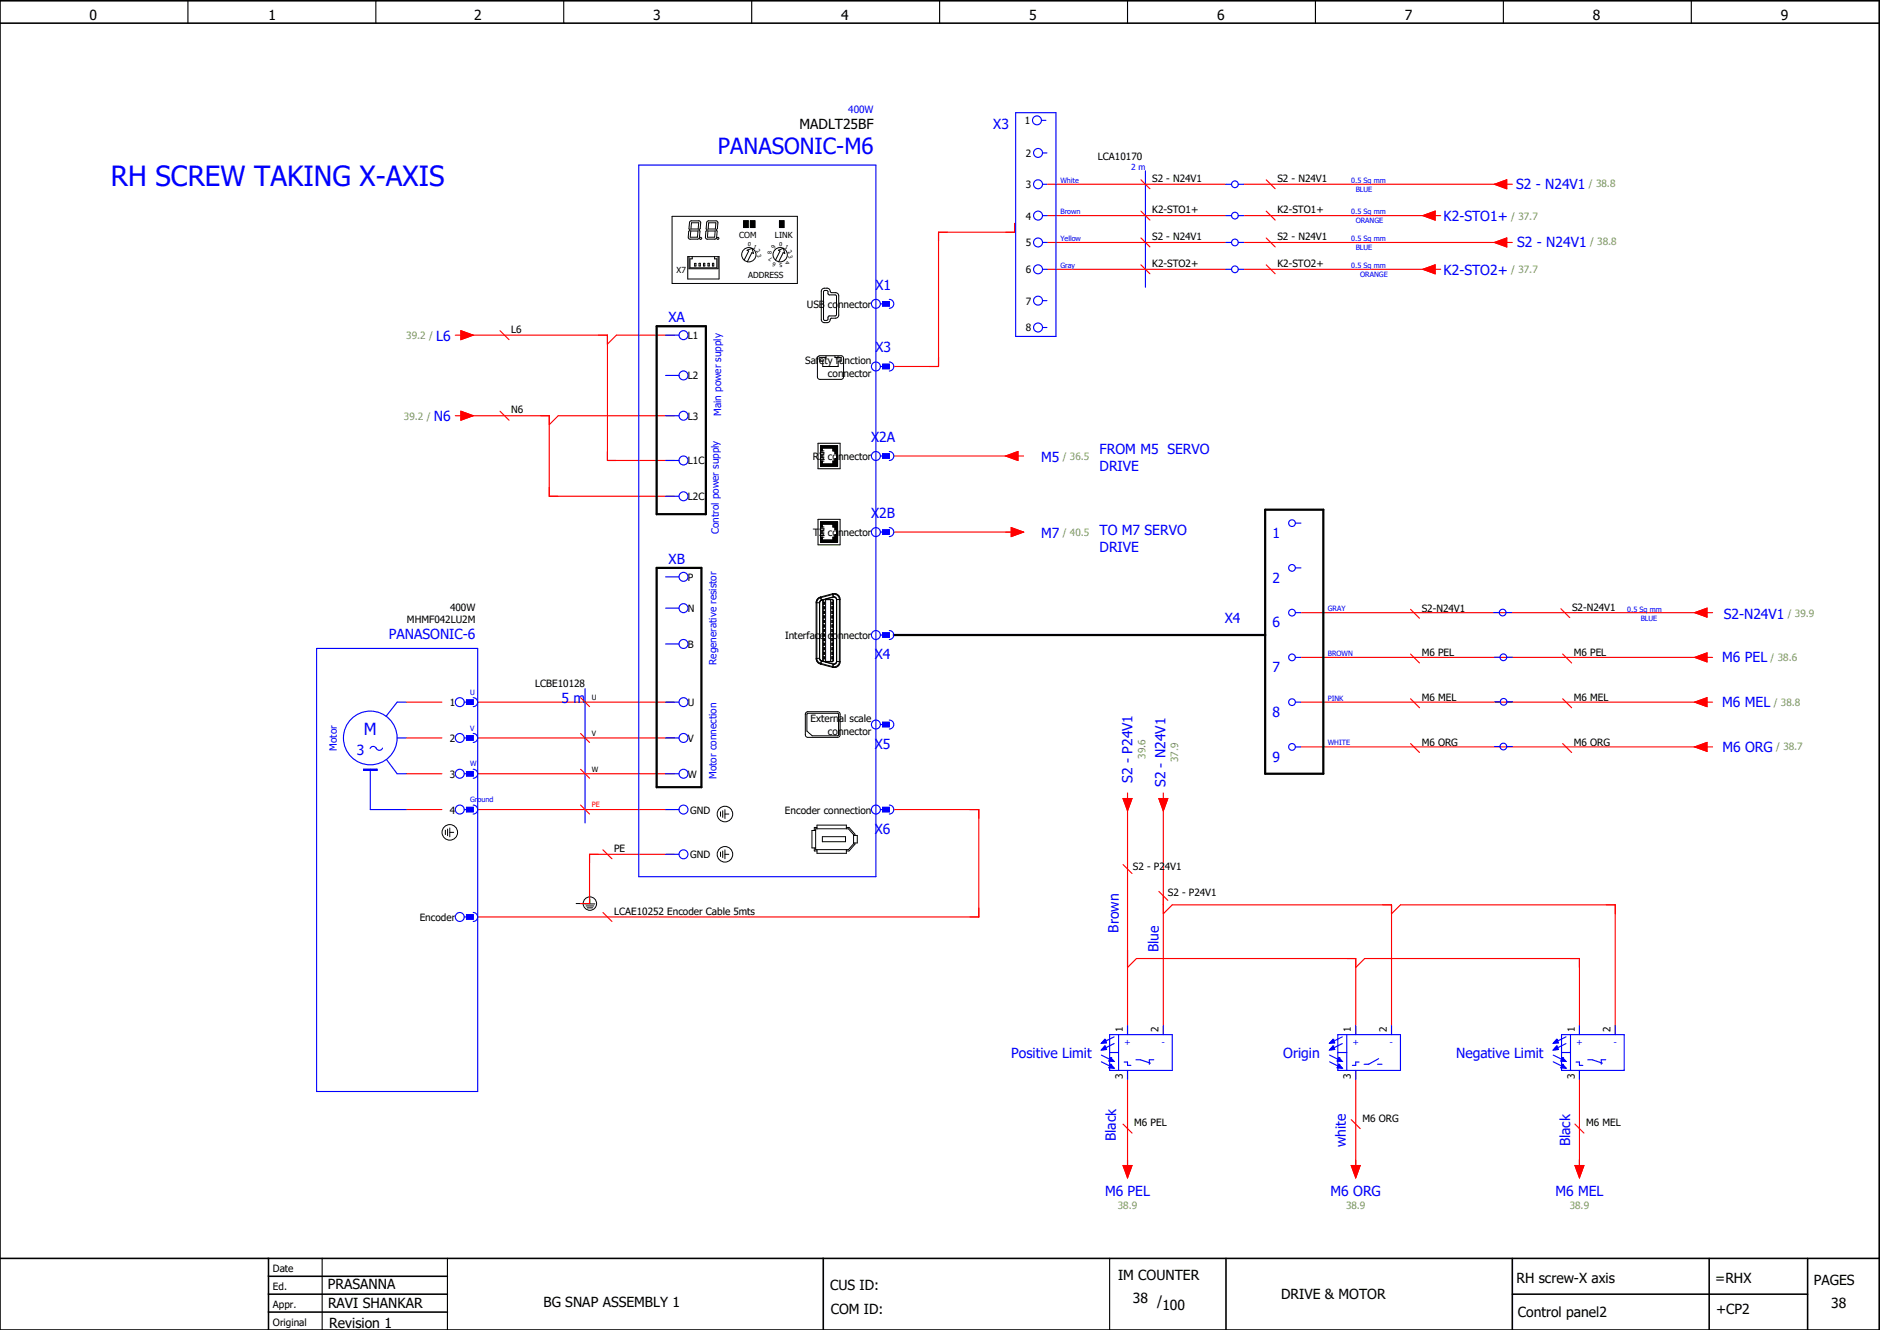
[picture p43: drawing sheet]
<svg xmlns="http://www.w3.org/2000/svg" width="420mm" height="297mm" viewBox="0 0 420 297" stroke-linecap="round" stroke-linejoin="round" font-family="sans-serif">
<defs><g id="words">
<text font-size="6.2" fill="#00f" x="24.8" y="41.6">RH SCREW TAKING X-AXIS</text>
<text font-size="5" fill="#00f" x="160.5" y="34.4">PANASONIC-M6</text>
<text font-size="3.7" fill="#00f" x="81.3" y="164.1">M</text>
<g font-size="3.1">
<text x="20" y="4.5">0</text>
<text x="60" y="4.5">1</text>
<text x="106" y="4.5">2</text>
<text x="146" y="4.5">3</text>
<text x="188" y="4.5">4</text>
<text x="230" y="4.5">5</text>
<text x="272" y="4.5">6</text>
<text x="314" y="4.5">7</text>
<text x="356" y="4.5">8</text>
<text x="398" y="4.5">9</text>
<text x="178.7" y="28.7">MADLT25BF</text>
<text x="249.9" y="285.9">IM COUNTER</text>
<text x="338.9" y="286.7">RH screw-X axis</text>
<text x="383.4" y="286.6">=RHX</text>
<text x="405.4" y="287.2">PAGES</text>
<text x="73.3" y="288.1">PRASANNA</text>
<text x="73.3" y="292.2">RAVI SHANKAR</text>
<text x="121.5" y="292">BG SNAP ASSEMBLY 1</text>
<text x="185.5" y="288.1">CUS ID:</text>
<text x="185.7" y="293.7">COM ID:</text>
<text x="253.2" y="291">38 /</text>
<text x="259.8" y="292.7">100</text>
<text x="286.3" y="290.3">DRIVE &amp; MOTOR</text>
<text x="383.6" y="293.6">+CP2</text>
<text x="409.3" y="292.2">38</text>
<text x="73.6" y="296.7">Revision 1</text>
<text x="339.2" y="294.2">Control panel2</text>
</g>
<g font-size="3.1" fill="#00f">
<text x="222" y="28.8">X3</text>
<text x="338.8" y="42.2">S2 - N24V1</text>
<text x="322.7" y="49.4">K2-STO1+</text>
<text x="339.1" y="55.1">S2 - N24V1</text>
<text x="195.6" y="64.7">X1</text>
<text x="322.7" y="61.4">K2-STO2+</text>
<text x="149.4" y="71.9">XA</text>
<text x="97.5" y="76.1">L6</text>
<text x="195.6" y="78.7">X3</text>
<text x="97" y="94.1">N6</text>
<text x="194.7" y="98.7">X2A</text>
<text x="245.8" y="101.5">FROM M5 SERVO</text>
<text x="232.7" y="103.1">M5</text>
<text x="245.8" y="105.2">DRIVE</text>
<text x="194.7" y="115.7">X2B</text>
<text x="245.8" y="119.5">TO M7 SERVO</text>
<text x="149.4" y="125.9">XB</text>
<text x="232.7" y="120.1">M7</text>
<text x="245.8" y="123.2">DRIVE</text>
<text x="284.4" y="120.2">1</text>
<text x="284.4" y="130.2">2</text>
<text x="86.9" y="142.7">PANASONIC-6</text>
<text x="273.8" y="139.2">X4</text>
<text x="284.4" y="140.2">6</text>
<text x="385.2" y="138.2">S2-N24V1</text>
<text x="195.5" y="147.3">X4</text>
<text x="384.9" y="148">M6 PEL</text>
<text x="284.4" y="150.2">7</text>
<text x="125.5" y="157">5 m</text>
<text x="284.4" y="160.2">8</text>
<text x="384.9" y="158">M6 MEL</text>
<text x="195.5" y="167.3">X5</text>
<text x="385" y="168">M6 ORG</text>
<text x="79.8" y="168.6">3</text>
<text x="284.4" y="170.2">9</text>
<text x="253.1" y="174.9" transform="rotate(-90 253.1 174.9)">S2 - P24V1</text>
<text x="260.5" y="175.9" transform="rotate(-90 260.5 175.9)">S2 - N24V1</text>
<text x="195.5" y="186.3">X6</text>
<text x="250" y="208.4" transform="rotate(-89 250 208.4)">Brown</text>
<text x="258.9" y="212.7" transform="rotate(-89 258.9 212.7)">Blue</text>
<text x="226" y="236.4">Positive Limit</text>
<text x="286.8" y="236.4">Origin</text>
<text x="325.4" y="236.4">Negative Limit</text>
<text x="249.4" y="255" transform="rotate(-89 249.4 255)">Black</text>
<text x="300.8" y="256.4" transform="rotate(-90 300.8 256.4)">white</text>
<text x="350.9" y="256.2" transform="rotate(-90 350.9 256.2)">Black</text>
<text x="247" y="267.3">M6 PEL</text>
<text x="297.4" y="267.3">M6 ORG</text>
<text x="347.6" y="267.3">M6 MEL</text>
</g>
<g font-size="2.2" fill="#00f">
<text x="189.6" y="25.2">400W</text>
<text x="161.2" y="93" transform="rotate(-90 161.2 93)">Main power supply</text>
<text x="160.6" y="119.3" transform="rotate(-90 160.6 119.3)">Control power supply</text>
<text x="160.1" y="148.6" transform="rotate(-90 160.1 148.6)">Regenerative resistor</text>
<text x="75.3" y="167.7" transform="rotate(-90 75.3 167.7)">Motor</text>
<text x="160.2" y="174.1" transform="rotate(-90 160.2 174.1)">Motor connection</text>
</g>
<g font-size="2.2">
<text x="229" y="27.8">1</text>
<text x="229.3" y="35.1">2</text>
<text x="245.4" y="35.7">LCA10170</text>
<text x="257.5" y="40.7">S2 - N24V1</text>
<text x="285.5" y="40.7">S2 - N24V1</text>
<text x="229.3" y="42.1">3</text>
<text x="257.5" y="47.7">K2-STO1+</text>
<text x="285.5" y="47.7">K2-STO1+</text>
<text x="229.3" y="49.1">4</text>
<text x="257.5" y="53.7">S2 - N24V1</text>
<text x="285.5" y="53.7">S2 - N24V1</text>
<text x="229.3" y="55.1">5</text>
<text x="257.5" y="59.7">K2-STO2+</text>
<text x="285.5" y="59.7">K2-STO2+</text>
<text x="229.3" y="61.1">6</text>
<text x="180.3" y="68.8">USB connector</text>
<text x="229.3" y="68.1">7</text>
<text x="114.3" y="74.4">L6</text>
<text x="153.8" y="75.8">L1</text>
<text x="229.3" y="74.1">8</text>
<text x="179.9" y="81.4">Safety function</text>
<text x="153.8" y="84.8">L2</text>
<text x="185" y="84.1">connector</text>
<text x="114.3" y="92.4">N6</text>
<text x="153.8" y="93.8">L3</text>
<text x="153.8" y="103.8">L1C</text>
<text x="181.7" y="102.8">RX connector</text>
<text x="153.8" y="111.8">L2C</text>
<text x="181.7" y="119.8">TX connector</text>
<text x="153.8" y="129.8">P</text>
<text x="100.6" y="136.5">400W</text>
<text x="153.8" y="136.8">N</text>
<text x="317.8" y="136.6">S2-N24V1</text>
<text x="351.3" y="136.5">S2-N24V1</text>
<text x="91" y="139.2">MHMF042LU2M</text>
<text x="175.4" y="142.8">Interface connector</text>
<text x="153.8" y="144.8">B</text>
<text x="317.8" y="146.6">M6 PEL</text>
<text x="351.8" y="146.6">M6 PEL</text>
<text x="119.6" y="153.4">LCBE10128</text>
<text x="100.5" y="157.8">1</text>
<text x="153.8" y="157.8">U</text>
<text x="181.2" y="161.4">External scale</text>
<text x="317.8" y="156.6">M6 MEL</text>
<text x="351.8" y="156.6">M6 MEL</text>
<text x="100.5" y="165.8">2</text>
<text x="153.8" y="165.8">V</text>
<text x="185" y="164.1">connector</text>
<text x="317.8" y="166.6">M6 ORG</text>
<text x="351.8" y="166.6">M6 ORG</text>
<text x="100.5" y="173.8">3</text>
<text x="153.8" y="173.8">W</text>
<text x="100.5" y="181.8">4</text>
<text x="154.3" y="181.8">GND</text>
<text x="175.4" y="181.8">Encoder connection</text>
<text x="137.3" y="190.4">PE</text>
<text x="154.3" y="191.8">GND</text>
<text x="253.2" y="194.3">S2 - P24V1</text>
<text x="261" y="200.3">S2 - P24V1</text>
<text x="93.8" y="205.8">Encoder</text>
<text x="137.3" y="204.4">LCAE10252 Encoder Cable 5mts</text>
<text x="250.9" y="230.6" transform="rotate(-90 250.9 230.6)">1</text>
<text x="258.9" y="230.6" transform="rotate(-90 258.9 230.6)">2</text>
<text x="301.9" y="230.6" transform="rotate(-90 301.9 230.6)">1</text>
<text x="309.9" y="230.6" transform="rotate(-90 309.9 230.6)">2</text>
<text x="351.9" y="230.6" transform="rotate(-90 351.9 230.6)">1</text>
<text x="359.9" y="230.6" transform="rotate(-90 359.9 230.6)">2</text>
<text x="250.9" y="241" transform="rotate(-90 250.9 241)">3</text>
<text x="301.9" y="241" transform="rotate(-90 301.9 241)">3</text>
<text x="351.9" y="241" transform="rotate(-90 351.9 241)">3</text>
<text x="253.5" y="251.7">M6 PEL</text>
<text x="304.5" y="250.7">M6 ORG</text>
<text x="354.5" y="251.7">M6 MEL</text>
<text x="61" y="284.2">Date</text>
<text x="61" y="288.2">Ed.</text>
<text x="61" y="292.2">Appr.</text>
<text x="61" y="296.2">Original</text>
</g>
<g font-size="2.2" fill="#7ca552">
<text x="355.1" y="41.9">/ 38.8</text>
<text x="337.8" y="49.1">/ 37.7</text>
<text x="355.4" y="54.7">/ 38.8</text>
<text x="337.8" y="61.1">/ 37.7</text>
<text x="90.8" y="75.8">39.2 /</text>
<text x="90.3" y="93.8">39.2 /</text>
<text x="237.5" y="102.8">/ 36.5</text>
<text x="237.5" y="119.8">/ 40.5</text>
<text x="399.6" y="137.9">/ 39.9</text>
<text x="395.7" y="147.6">/ 38.6</text>
<text x="396.4" y="157.7">/ 38.8</text>
<text x="397" y="167.6">/ 38.7</text>
<text x="256" y="169.5" transform="rotate(-90 256 169.5)">39.6</text>
<text x="263.3" y="170.3" transform="rotate(-90 263.3 170.3)">37.9</text>
<text x="249.8" y="270.2">38.9</text>
<text x="300.8" y="270.2">38.9</text>
<text x="350.8" y="270.2">38.9</text>
</g>
<g font-size="1.9" fill="#00f">
<text x="252.8" y="38">2 m</text>
<text x="251.3" y="233.4">+</text>
<text x="259.7" y="233.4">-</text>
<text x="302.3" y="233.4">+</text>
<text x="310.7" y="233.4">-</text>
<text x="352.3" y="233.4">+</text>
<text x="360.7" y="233.4">-</text>
</g>
<g font-size="1.9">
<text x="165.2" y="53.1">COM</text>
<text x="173.2" y="53.1">LINK</text>
<text x="151.2" y="61.1">X7</text>
<text x="167.2" y="62.1">ADDRESS</text>
</g>
<g font-size="1.6" fill="#00f">
<text x="237" y="40.8">White</text>
<text x="302" y="40.8">0.5 Sq mm</text>
<text x="237" y="47.8">Brown</text>
<text x="302" y="47.8">0.5 Sq mm</text>
<text x="303" y="42.8">BLUE</text>
<text x="237" y="53.8">Yellow</text>
<text x="302" y="53.8">0.5 Sq mm</text>
<text x="303" y="49.8">ORANGE</text>
<text x="237" y="59.8">Gray</text>
<text x="302" y="59.8">0.5 Sq mm</text>
<text x="303" y="55.8">BLUE</text>
<text x="304" y="61.8">ORANGE</text>
<text x="296.8" y="136.6">GRAY</text>
<text x="363.7" y="136.8">0.5 Sq mm</text>
<text x="366.7" y="138.8">BLUE</text>
<text x="296.8" y="146.6">BROWN</text>
<text x="105.1" y="155.3">U</text>
<text x="296.8" y="156.6">PINK</text>
<text x="105.1" y="163.3">V</text>
<text x="296.8" y="166.6">WHITE</text>
<text x="105.1" y="171.3">W</text>
<text x="105.1" y="179.3">Ground</text>
</g>
<g font-size="1.6">
<text x="132.3" y="156.4">U</text>
<text x="132.3" y="164.4">V</text>
<text x="132.3" y="172.4">W</text>
</g>
<text font-size="1.6" fill="#f00" x="132.3" y="180.4">PE</text>
<g font-size="1.2">
<text x="167.2" y="55" transform="rotate(4 167.2 55)">0</text>
<text x="168.2" y="55.4" transform="rotate(27 168.2 55.4)">1</text>
<text x="168.9" y="56.1" transform="rotate(49 168.9 56.1)">2</text>
<text x="169.2" y="57" transform="rotate(72 169.2 57)">3</text>
<text x="172.5" y="56.8" transform="rotate(-90 172.5 56.8)">8</text>
<text x="172.7" y="57.6" transform="rotate(-150 172.7 57.6)">7</text>
<text x="173.1" y="55.6" transform="rotate(-60 173.1 55.6)">9</text>
<text x="173.5" y="58.7" transform="rotate(-160 173.5 58.7)">6</text>
<text x="174.2" y="55" transform="rotate(4 174.2 55)">0</text>
<text x="174.9" y="58.8" transform="rotate(-180 174.9 58.8)">5</text>
<text x="175.3" y="55.3" transform="rotate(27 175.3 55.3)">1</text>
<text x="175.5" y="58.4" transform="rotate(94 175.5 58.4)">4</text>
<text x="176" y="56.3" transform="rotate(49 176 56.3)">2</text>
<text x="176.1" y="57.2" transform="rotate(72 176.1 57.2)">3</text>
</g>
</g></defs>
<path d="M42 .2v5M84 .2v5M126 .2v5M168 .2v5M210 .2v5M252 .2v5M294 .2v5M336 .2v5M378 .2v5M72 281.2v16M100 281.2v16M248 281.2v16" fill="none" stroke="#000" stroke-width=".25"/>
<g fill="none" stroke="#000" stroke-width=".35">
<path d="M0 5.2h420M0 .2h420v297h-420zM0 281.2h420M60 281.2v16M60 285.2h40M60 289.2h40M60 293.2h40M184 281.2v16M274 281.2v16M338 289.2h66M338 281.2v16M382 281.2v16"/>
<path d="M404 281.2v16"/>
</g>
<g fill="none" stroke="#f00" stroke-width=".25">
<path d="M226.8 49.9v2h-17v30h-10M234 41.2h40M234 48.2h40M234 54.2h40M255 40.2l2 2M255 47.2l2 2M255 53.2l2 2M255 59.2l2 2M278 41.2h58M278 48.2h42M278 54.2h58M283 40.2l2 2"/>
<path d="M283 47.2l2 2M283 53.2l2 2M283 59.2l2 2M318 48.2l2.8-1v2zM320.8 48.2h1.2M334 41.2l2.8-1v2zM334 54.2l2.8-1v2zM336.8 41.2h1.2M336.8 54.2h1.2M101.8 74.9h1.2M103 73.9l2.8 1-2.8 1zM103.8 74.9h32v28h15"/>
<path d="M111.8 73.9l2 2M150.8 74.9h-13l-2 2M234 60.2h40M278 60.2h42M318 60.2l2.8-1v2zM320.8 60.2h1.2M101.8 92.9h1.2M103 91.9l2.8 1-2.8 1zM103.8 92.9h19v18h28M111.8 91.9l2 2M150.8 92.9h-26l-2 2M199.8 101.9h27"/>
<path d="M199.8 118.9h27M224.8 101.9l2.7-1v2zM226 117.9l2.8 1-2.8 1zM227.5 101.9h1.3M290.8 136.9h90M315.3 136.1l2 2M348.8 136l2 2M378.8 136.9l2.7-1v2zM381.5 136.9h1.3M90.8 156.9h8M106.8 156.9h44M129.8 155.9l2 2"/>
<path d="M290.8 156.9h90M290.8 146.9h90M315.3 146.1l2 2M315.3 156.1l2 2M349.3 146.1l2 2M349.3 156.1l2 2M378.8 146.9l2.7-1v2zM378.8 156.9l2.7-1v2zM381.5 156.9h1.3M381.5 146.9h1.3M90.8 164.9h8M90.8 172.9h8"/>
<path d="M106.8 164.9h44M106.8 172.9h44M129.8 163.9l2 2M129.8 171.9l2 2M129.8 179.9l2 2M251 178.4h2l-1 2.8zM252 177.2v1.2M259 178.4h2l-1 2.8zM260 177.2v1.2M290.8 166.9h90M315.3 166.1l2 2M349.3 166.1l2 2"/>
<path d="M378.8 166.9l2.7-1v2zM381.5 166.9h1.3M90.8 180.9h8M106.8 180.9h44M134.8 189.9l2 2M150.8 190.9h-19v11h-2M199.8 180.9h19v24h-112M251 193.2l2 2M252 180.2v51M259 199.2l2 2M260 180.2v51M134.8 203.9l2 2"/>
<path d="M252 216.2l2-2h49v17M260 204.2l2-2h49v29M303 216.2l2-2h48v17M311 204.2l2-2h48v29M252 239.2v22M303 239.2v22M353 239.2v22M251 251.2l2 2M302 250.2l2 2M352 251.2l2 2M251 260.4h2l-1 2.8zM302 260.4h2l-1 2.8z"/>
<path d="M352 260.4h2l-1 2.8z"/>
</g>
<g fill="none" stroke="#000" stroke-width=".22">
<path d="M150.2 48.3h28v15h-28zM153.7 57.3h7v5h-7zM154 57.3v2.7h6.5v-2.7M154.2 49.5l.3-.2h1.7l.4 .3-.1 1.5-.3 .3 .2 .2-.1 1.5-.2 .3h-1.9l-.3-.2v-1.5l.3-.3-.2-.3zM154.4 51.6h1.6l-.1 1.4h-1.6zM154.5 49.8h1.7l-.2 1.4h-1.6zM154.7 57.3v.5h-.5v2h6v-2h-.5v-.5M155.2 58.8h.3v.6h-.3zM156.2 58.8h.3v.6h-.3zM157.2 58.8h.3v.6h-.3zM158 49.5l.4-.2h1.7l.3 .3-.1 1.5-.3 .3 .3 .2-.1 1.5-.3 .3h-1.9l-.3-.2 .1-1.5 .3-.3-.3-.3zM158.2 51.6h1.6l-.1 1.4h-1.6z"/>
<path d="M158.2 58.8h.3v.6h-.3zM158.4 49.8h1.6l-.1 1.4h-1.6zM159.2 58.8h.3v.6h-.3zM166.2 49.3h1v1.5h-1zM166.3 58.1l1-2-.3-.2 1.1-.4 .3 1.1-.4-.1-1 2M167.7 49.3h1v1.5h-1zM173.3 58.1l1-2-.3-.2 1.1-.4 .3 1.1-.4-.1-1 2M174.2 49.3h1v1.5h-1zM182.8 79.8l.5-.3 5 .1 .2 .4v4.5l-.5 .3-5-.1-.3-.5zM183.8 64.6l.2-.2a1.14 1.14 0 0 1 1.7 1h1.1a.7 .7 0 0 1 .7 .7v4.3a.7 .7 0 0 1-.7 .7h-1.1a1.1 1.1 0 0 1-1 1.1 1.1 1.1 0 0 1-1.1-.8v-6.3zM184.1 65l.3-.1h.5l.3 1h1.5l.3 .3-.1 4.2-.2 .2h-1.5l-.2 .8-.2 .2h-.6l-.1-.3zM184.6 79.5v.4h-1.4v.8h.7v1.2h3.4v-1.2h.7v-.8h-1.4v-.4"/>
<path d="M182.8 99h5v5.7h-5zM183.4 99.6h3.8v4.6h-3.8zM182.8 116h5v5.7h-5zM183.4 101.1h.8M183.4 103h.8M183.4 102.6h.8M183.4 102.3h.8M183.4 101.9h.8M183.4 101.5h.8M183.4 100.8h.8M183.4 116.6h3.8v4.6h-3.8zM183.4 118.1h.8"/>
<path d="M183.4 119.6h.8M183.4 119.3h.8M183.4 118.9h.8M183.4 118.5h.8M183.4 117.8h.8M183.8 100.8v-.7h2.4v.7h.4v.5h.4v1.2h-.4v.5h-.4v.7h-2.4v-.7M183.8 117.8v-.7h2.4v.7h.4v.5h.4v1.2h-.4v.5h-.4v.7h-2.4v-.7M182.4 134.7v12.4M183.2 134.7v12.4M183.2 134.7h-.8M183.4 133.4l-.7 .5-.3 .8M183.4 133.4v.1"/>
<path d="M183.4 120h.8M183.4 133.5h.1M183.4 133.5a1.18 1.18 0 0 0-.8 1.2v12.4a1.18 1.18 0 0 0 .8 1.1M183.4 133.6l.2 .5M183.6 134.1l-.3 .2-.1 .4M183.7 134.1l-.4 .3-.1 .3v12.4a.7 .7 0 0 0 .7 .6M183.9 134v13.7M184 134.6h.3v.4h-.3M184 135.6h.3v.4h-.3M184 136.6h.3v.5h-.3M184 137.6h.3v.5h-.3M184 138.6h.3v.5h-.3"/>
<path d="M184 139.6h.3v.5h-.3M184 134l-.1 13.7M184.1 134.6v.4M184.1 135.6v.4M184.1 136.6v.5M184.1 137.6v.5M184.1 138.6v.5M184.1 139.6v.5M184.5 134v13.8M184.6 133.9v.1M184.6 133.9h1.4M185.6 134v13.8"/>
<path d="M186 133.9l.3 .3M186 134l.2 .2M186 134h-1.8l-.2 .2M186 133.9v.1M186.1 132.7a1.34 1.34 0 0 1 1.7 1.3M186.1 132.7l-2.7 .7M186.1 132.7h.1M186.1 134.6v.4M186.1 135.6v.4M186.1 136.6v.5M186.1 137.6v.5M186.1 138.6v.5"/>
<path d="M186.1 139.6v.5M186.1 132.7v.1M186.1 132.8l.2 .6M186.1 132.8h.1M186.1 132.8h.3a1.18 1.18 0 0 1 1.2 1.2v14.1a1.18 1.18 0 0 1-1.5 .9M186.1 132.8l-2.7 .7M186.2 133.4h.1a.64 .64 0 0 1 .7 .6l-.1 13.9a.64 .64 0 0 1-.7 .5l-1.6-.5v-.1M186.2 134.2v13.3M186.2 134.6h-.3v.4h.3M186.2 135.6h-.3v.4h.3M186.2 136.6h-.3v.5h.3M186.2 137.6h-.3v.5h.3"/>
<path d="M186.2 138.6h-.3v.5h.3M186.2 139.6h-.3v.5h.3M186.2 134.2h.1M186.3 133.4l-2.7 .7M186.3 133.4a.64 .64 0 0 1 .7 .6M186.3 134.2v13.3M187 134h.1M187 134h.8M187 134v13.8M187.8 134v13.8M180.1 159.3l.5-.3 6.9 .1 .3 .5-.1 4.9-.5 .3-6.9-.1-.3-.5zM180.4 159.4h6.9v4.9l-5.8 .1-1.2-1z"/>
<path d="M182.4 147.1h.8M182.4 147.1l.3 .8 .7 .5M183.2 147.1l.1 .4 .3 .2M183.4 148.4l2.7 .7M183.4 148.3h.1M183.4 148.2v.2M183.4 148.2l2.7 .8M183.4 148.2h.1M183.6 147.7l2.7 .7M183.6 147.7l-.2 .5M184 147.5l.2 .3h1.8M184 140.6h.3v.5h-.3"/>
<path d="M184 141.7h.3v.4h-.3M184 142.7h.3v.5h-.3M184 143.7h.3v.5h-.3M184 144.7h.3v.5h-.3M184 145.7h.3v.5h-.3M184 146.7h.3v.5h-.3M184.1 140.6v.5M184.1 141.7v.4M184.1 142.7v.5M184.1 143.7v.5M184.1 144.7v.5M184.1 145.7v.5"/>
<path d="M184.1 146.7v.5M184.6 147.9h1.4M186 147.8v.1M186.1 140.6v.5M186.1 141.7v.4M186.1 142.7v.5M186.1 143.7v.5M186.1 144.7v.5M186.1 145.7v.5M186.1 146.7v.5M186.1 149v.1M186.1 149h.1"/>
<path d="M186.2 147.5l-.2 .3M186.2 140.6h-.3v.5h.3M186.2 141.7h-.3v.4h.3M186.2 142.7h-.3v.5h.3M186.2 143.7h-.3v.5h.3M186.2 144.7h-.3v.5h.3M186.2 145.7h-.3v.5h.3M186.2 146.7h-.3v.5h.3M186.2 147.5h.1M186.3 148.4l-.2 .6M186.3 147.5l-.3 .4M187 147.8l-.2 .5-.5 .1"/>
<path d="M187 147.8h.8M187.8 147.8a1.34 1.34 0 0 1-1.7 1.3M99.5 185.5v1M100 185.2v1.5M100.5 185v2M100.5 186h.9M161 181.4v1M161 190.4v1M161.5 181.1v1.5M161.5 190.1v1.5M162 180.9v2M162 189.9v2"/>
<path d="M162 190.9h.9M162 181.9h.9M182 189.5v.6h.6M182.3 185.6h-.8v3.9h.8M182.3 185.2h7.3l1.2 1.3v2l-1.2 1.3h-7.3zM182.6 185.2v-.8h6.6v.8M182.6 189.8v.9h6.6v-.9M182.6 184.9h-.6v.7M183.8 187h5.2v1.1h-5.2zM189.2 184.9h.6l1.3 1.5v.3M190.8 186.7h.8v1.7h-.8M191.1 188.4v.2l-1.3 1.5h-.6"/>
<path d="M128.8 201.9h1.5M130.7 202h2.3M131 202.4h1.7M131.2 202.8h1.3M131.8 200.8v1.1"/>
<circle cx="156.6" cy="53.3" r=".23"/>
<circle cx="160.4" cy="53.3" r=".23"/>
<circle cx="167.4" cy="56.9" r="1.6"/>
<circle cx="174.4" cy="56.9" r="1.6"/>
<circle cx="100.5" cy="186" r="1.74"/>
<circle cx="162" cy="181.9" r="1.74"/>
<circle cx="162" cy="190.9" r="1.74"/>
<circle cx="131.8" cy="201.9" r="1.5"/>
</g>
<path d="M166.2 49.3h1v1.5h-1zM167.7 49.3h1v1.5h-1zM174.2 49.3h1v1.5h-1zM183.4 99.6h3.8v4.6h-3.8v-1.2h.4v.7h2.4v-.7h.4v-.5h.4v-1.2h-.4v-.5h-.4v-.7h-2.4v.7h-.4zM183.4 116.6h3.8v4.6h-3.8v-1.2h.4v.7h2.4v-.7h.4v-.5h.4v-1.2h-.4v-.5h-.4v-.7h-2.4v.7h-.4z" fill="#000" stroke="#000" stroke-width=".22"/>
<path d="M146.8 72.9h11v42h-11zM282.8 113.9h13v59h-13zM146.8 126.9h10v49h-10zM199.8 141.9h83" fill="none" stroke="#000" stroke-width=".5"/>
<g fill="none" stroke="#00f" stroke-width=".25">
<path d="M142.8 36.9h53v159h-53zM227 25.2h9v50h-9zM232.8 26.9h1M233 34.2h1M256 38.2v26M233 41.2h1M233 48.2h1M233 54.2h1M274 41.2h1.2M274 48.2h1.2M274 54.2h1.2M276.7 41.2h1.3"/>
<path d="M276.7 48.2h1.3M276.7 54.2h1.3M148.8 74.9h3M196.8 67.9h.5M197.3 67.4h1.5v1h-1.5zM198.8 66.9a1 1 0 0 1 1 1 1 1 0 0 1-1 1M233 60.2h1M233 67.2h1M233 73.2h1M274 60.2h1.2M276.7 60.2h1.3M148.8 92.9h3"/>
<path d="M148.8 83.9h3M196.8 81.9h.5M197.3 81.4h1.5v1h-1.5zM198.8 80.9a1 1 0 0 1 1 1 1 1 0 0 1-1 1M148.8 110.9h3M148.8 102.9h3M196.8 101.9h.5M196.8 118.9h.5M197.3 101.4h1.5v1h-1.5zM197.3 118.4h1.5v1h-1.5zM198.8 100.9a1 1 0 0 1 1 1 1 1 0 0 1-1 1M198.8 117.9a1 1 0 0 1 1 1 1 1 0 0 1-1 1"/>
<path d="M289.5 116.9h1.3M148.8 128.9h3M148.8 135.9h3M289.5 126.9h1.3M289.5 136.9h1.3M333.8 136.9h1.3M336.6 136.9h1.2M70.8 144.9h36v99h-36zM90.8 156.9h-2l-2.5 3.1M103.8 156.9h.5M104.3 156.4h1.5v1h-1.5zM105.8 155.9a1 1 0 0 1 1 1 1 1 0 0 1-1 1"/>
<path d="M130.8 153.9v30M148.8 156.9h3M148.8 143.9h3M196.8 141.9h.5M197.3 141.4h1.5v1h-1.5zM198.8 140.9a1 1 0 0 1 1 1 1 1 0 0 1-1 1M289.5 156.9h1.3M289.5 146.9h1.3M334 146.9h1.3M334.1 156.8h1.2M336.8 146.9h1.2M336.8 156.8h1.3"/>
<path d="M81.3 171.9h3v.2h-3zM82.7 167.3l.1-.2a.75 .75 0 0 1 1.3 .2M82.8 171.9v9h8M84.1 167.2a.75 .75 0 0 0 .7 .5 .75 .75 0 0 0 .7-.5M86.4 169.7l2.4 3.2h2M88.8 164.9h2M103.8 164.9h.5M103.8 172.9h.5M104.3 164.4h1.5v1h-1.5zM104.3 172.4h1.5v1h-1.5zM105.8 163.9a1 1 0 0 1 1 1 1 1 0 0 1-1 1M105.8 171.9a1 1 0 0 1 1 1 1 1 0 0 1-1 1"/>
<path d="M105.8 179.9a1 1 0 0 1 1 1 1 1 0 0 1-1 1M148.8 164.9h3M148.8 172.9h3M196.8 161.9h.5M197.3 161.4h1.5v1h-1.5zM198.8 160.9a1 1 0 0 1 1 1 1 1 0 0 1-1 1M198.8 179.9a1 1 0 0 1 1 1 1 1 0 0 1-1 1M289.5 166.9h1.3M334 166.8h1.3M336.8 166.8h1.2M103.8 180.9h.5M104.3 180.4h1.5v1h-1.5z"/>
<path d="M148.8 180.9h3M148.8 190.9h3M196.8 180.9h.5M197.3 180.4h1.5v1h-1.5zM103.8 204.9h.5M104.3 204.4h1.5v1h-1.5zM105.8 203.9a1 1 0 0 1 1 1 1 1 0 0 1-1 1M246.2 237.3l1.9 .9M246.2 235.8l1.9 .9M246.9 232.3h.1M246.9 233.8h.1M246.9 232.3l.4 .7-1.1 .1z"/>
<path d="M246.9 233.8l.4 .7-1.1 .1zM248 235.2h2M248 231.2h14v8h-14zM248.2 236.3h.1M248.2 237.8h.1M248.2 236.3l.8 .9-1.1-.1zM248.2 237.8l.8 .9-1.1-.1zM249 231.7l-1.9 .9M249 233.2l-1.9 .9M250 231.2v8M251.3 237.3h.7v.8h.8M252 229.2v2"/>
<path d="M252 239.2v2M253.9 236.8h1l2.2 .8M257.9 236.8h-1v1M260 229.2v2M297.2 237.3l1.9 .9M297.2 235.8l1.9 .9M297.9 233.8h.1M297.9 232.3h.1M297.9 233.8l.4 .7-1.1 .1zM297.9 232.3l.4 .7-1.1 .1zM299 235.2h2M299 231.2h14v8h-14z"/>
<path d="M299.2 237.8h.1M299.2 236.3h.1M299.2 237.8l.8 .9-1.1-.1zM299.2 236.3l.8 .9-1.1-.1zM300 231.7l-1.9 .9M300 233.2l-1.9 .9M301 231.2v8M303 229.2v2M303 239.2v2M303.8 237.3h-.8v.8h-.7M307.9 237.8h1M308.1 236.6l-2.2 1.2h-1"/>
<path d="M311 229.2v2M347.2 237.3l1.9 .9M347.2 235.8l1.9 .9M347.9 232.3h.1M347.9 233.8h.1M347.9 232.3l.4 .7-1.1 .1zM347.9 233.8l.4 .7-1.1 .1zM349 235.2h2M349 231.2h14v8h-14zM349.2 236.3h.1M349.2 237.8h.1M349.2 236.3l.8 .9-1.1-.1z"/>
<path d="M349.2 237.8l.8 .9-1.1-.1zM350 231.7l-1.9 .9M350 233.2l-1.9 .9M351 231.2v8M352.3 237.3h.7v.8h.8M353 229.2v2M353 239.2v2M354.9 236.8h1l2.2 .8M358.9 236.8h-1v1M361 229.2v2"/>
<circle cx="231.8" cy="26.9" r="1"/>
<circle cx="232" cy="34.2" r="1"/>
<circle cx="232" cy="54.2" r="1"/>
<circle cx="232" cy="41.2" r="1"/>
<circle cx="232" cy="48.2" r="1"/>
<circle cx="276" cy="54.2" r=".75"/>
<circle cx="276" cy="48.2" r=".75"/>
<circle cx="276" cy="41.2" r=".75"/>
<circle cx="152.8" cy="74.9" r="1"/>
<circle cx="195.8" cy="67.9" r="1"/>
<circle cx="232" cy="60.2" r="1"/>
<circle cx="232" cy="67.2" r="1"/>
<circle cx="232" cy="73.2" r="1"/>
<circle cx="276" cy="60.2" r=".75"/>
<circle cx="152.8" cy="83.9" r="1"/>
<circle cx="152.8" cy="92.9" r="1"/>
<circle cx="195.8" cy="81.9" r="1"/>
<circle cx="152.8" cy="110.9" r="1"/>
<circle cx="152.8" cy="102.9" r="1"/>
<circle cx="195.8" cy="101.9" r="1"/>
<circle cx="195.8" cy="118.9" r="1"/>
<circle cx="288.8" cy="116.9" r=".75"/>
<circle cx="152.8" cy="135.9" r="1"/>
<circle cx="152.8" cy="128.9" r="1"/>
<circle cx="288.8" cy="136.9" r=".75"/>
<circle cx="288.8" cy="126.9" r=".75"/>
<circle cx="335.8" cy="136.9" r=".75"/>
<circle cx="102.8" cy="156.9" r="1"/>
<circle cx="152.8" cy="143.9" r="1"/>
<circle cx="152.8" cy="156.9" r="1"/>
<circle cx="195.8" cy="141.9" r="1"/>
<circle cx="288.8" cy="156.9" r=".75"/>
<circle cx="288.8" cy="146.9" r=".75"/>
<circle cx="336" cy="146.9" r=".75"/>
<circle cx="336.1" cy="156.8" r=".75"/>
<circle cx="82.8" cy="164.9" r="6"/>
<circle cx="102.8" cy="164.9" r="1"/>
<circle cx="102.8" cy="172.9" r="1"/>
<circle cx="152.8" cy="172.9" r="1"/>
<circle cx="152.8" cy="164.9" r="1"/>
<circle cx="195.8" cy="161.9" r="1"/>
<circle cx="288.8" cy="166.9" r=".75"/>
<circle cx="336" cy="166.8" r=".75"/>
<circle cx="102.8" cy="180.9" r="1"/>
<circle cx="152.8" cy="180.9" r="1"/>
<circle cx="152.8" cy="190.9" r="1"/>
<circle cx="195.8" cy="180.9" r="1"/>
<circle cx="102.8" cy="204.9" r="1"/>
</g>
<g fill="#00f" stroke="#00f" stroke-width=".22">
<path d="M104.3 156.4h1.5v1h-1.5z"/>
<path d="M104.3 164.4h1.5v1h-1.5z"/>
<path d="M104.3 172.4h1.5v1h-1.5z"/>
<path d="M104.3 180.4h1.5v1h-1.5z"/>
<path d="M104.3 204.4h1.5v1h-1.5z"/>
<path d="M81.3 171.9h3v.2h-3z"/>
<path d="M197.3 67.4h1.5v1h-1.5z"/>
<path d="M197.3 141.4h1.5v1h-1.5z"/>
<path d="M197.3 101.4h1.5v1h-1.5z"/>
<path d="M197.3 118.4h1.5v1h-1.5z"/>
<path d="M197.3 81.4h1.5v1h-1.5z"/>
<path d="M197.3 161.4h1.5v1h-1.5z"/>
<path d="M197.3 180.4h1.5v1h-1.5z"/>
<path d="M299.2 237.8l.8 .9-1.1-.1z"/>
<path d="M297.9 233.8l.4 .7-1.1 .1z"/>
<path d="M297.9 232.3l.4 .7-1.1 .1z"/>
<path d="M299.2 236.3l.8 .9-1.1-.1z"/>
<path d="M248.2 236.3l.8 .9-1.1-.1z"/>
<path d="M246.9 232.3l.4 .7-1.1 .1z"/>
<path d="M246.9 233.8l.4 .7-1.1 .1z"/>
<path d="M248.2 237.8l.8 .9-1.1-.1z"/>
<path d="M349.2 236.3l.8 .9-1.1-.1z"/>
<path d="M347.9 232.3l.4 .7-1.1 .1z"/>
<path d="M347.9 233.8l.4 .7-1.1 .1z"/>
<path d="M349.2 237.8l.8 .9-1.1-.1z"/>
</g>
<g fill="#f00" stroke="#f00" stroke-width=".22">
<path d="M224.8 101.9l2.7-1v2z"/>
<path d="M226 117.9l2.8 1-2.8 1z"/>
<path d="M378.8 136.9l2.7-1v2z"/>
<path d="M378.8 146.9l2.7-1v2z"/>
<path d="M378.8 156.9l2.7-1v2z"/>
<path d="M378.8 166.9l2.7-1v2z"/>
<path d="M251 178.4h2l-1 2.8z"/>
<path d="M259 178.4h2l-1 2.8z"/>
<path d="M251 260.4h2l-1 2.8z"/>
<path d="M352 260.4h2l-1 2.8z"/>
<path d="M302 260.4h2l-1 2.8z"/>
<path d="M103 73.9l2.8 1-2.8 1z"/>
<path d="M103 91.9l2.8 1-2.8 1z"/>
<path d="M334 41.2l2.8-1v2z"/>
<path d="M318 48.2l2.8-1v2z"/>
<path d="M334 54.2l2.8-1v2z"/>
<path d="M318 60.2l2.8-1v2z"/>
</g>
<use href="#words"/>
</svg>
